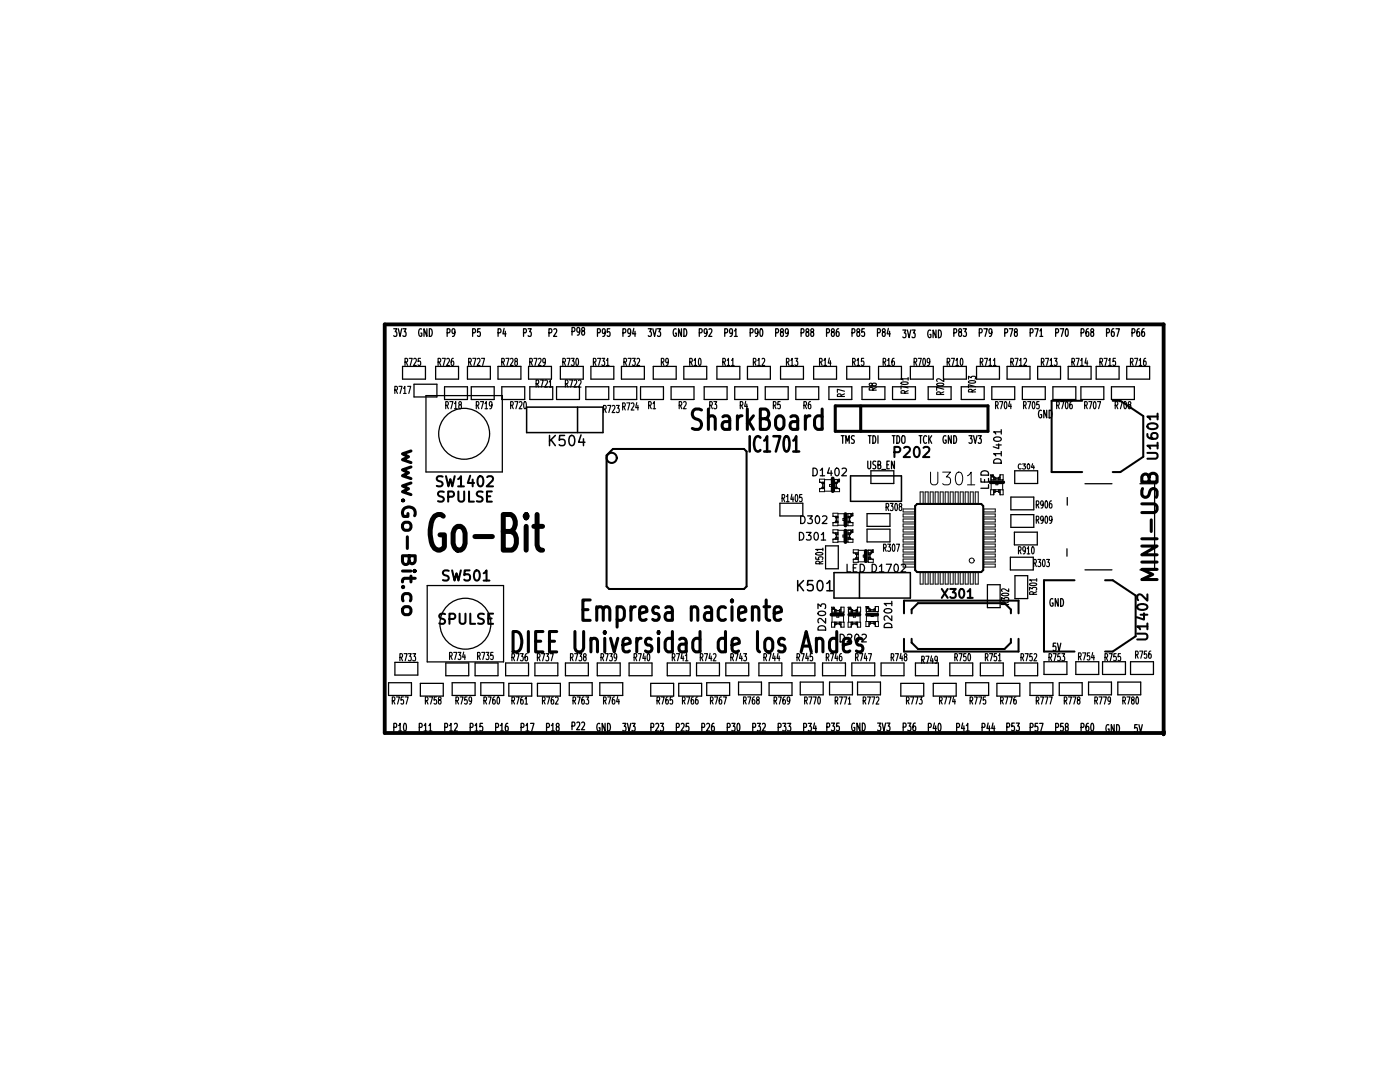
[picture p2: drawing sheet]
<svg xmlns="http://www.w3.org/2000/svg" width="279mm" height="216mm" viewBox="0 0 279 216" stroke-linecap="round" stroke-linejoin="round" font-family="sans-serif">
<g fill="none" stroke="#000" stroke-width=".25">
<path d="M78.6 65.6h.6l-.3 .6 .3 .1v.7l-.2 .1-.4-.1M79.5 65.6l.3 1.5 .4-1.5M80.3 73.1h4.6v2.6h-4.6zM80.4 65.6h.6l-.3 .6 .3 .1v.7l-.2 .1-.4-.1M82.6 76.7h4.6v2.5h-4.6zM84.1 65.7l-.1-.1a.88 .88 0 0 0-.3 1.5h.3l.2-.1v-.5h-.2M85 78.9h15.2v15.3h-15.2zM85.2 65.6v1.5l-.6-1.5v1.5M85.7 65.6a.85 .85 0 0 1 .4 1.5h-.4zM86.9 73.1h4.6v2.6h-4.6zM88.7 77.2h4.6v2.5h-4.6zM89.2 66.4h.4l.2-.1v-.4l-.2-.3h-.4v1.5"/>
<path d="M90.8 66.3l-.2 .2-.3-.1-.1-.5 .2-.3 .3 .1 .1 .8-.2 .6h-.3M93.3 73.1h4.6v2.6h-4.6zM94.1 77.2h4.5v2.5h-4.5zM94.3 66.4h.4l.1-.1 .1-.4-.2-.3h-.4v1.5M95.8 65.6h-.5v.7l.1-.1 .4 .1v.7l-.1 .1-.4-.1M99.4 73.1h4.6v2.6h-4.6zM99.4 66.4h.4l.1-.1 .1-.4-.2-.3h-.4v1.5M100.1 77.2h4.6v2.5h-4.6zM100.6 65.5l-.2 1.1h.6M100.8 66.1v1M104.5 66.4h.4l.1-.1 .1-.4-.2-.3h-.4v1.5M105.4 65.6h.6l-.3 .6 .3 .1v.7l-.2 .1-.4-.1"/>
<path d="M105.5 73.1h4.6v2.6h-4.6zM105.7 77.2h4.6v2.5h-4.6zM109.6 66.4h.3l.2-.1v-.4l-.2-.3h-.3v1.5M110.5 65.7l.4-.1 .2 .4-.6 1.1h.6M111.1 77.2h4.5v2.5h-4.5zM111.8 73.1h4.6v2.6h-4.6zM114.2 66.1h.3l.2-.1v-.4l-.2-.3h-.3v1.6M115.7 66l-.2 .3-.3-.2-.1-.5 .2-.3 .4 .2v.7l-.2 .6-.3 .1M116.3 66a.34 .34 0 0 1-.2-.5 .34 .34 0 0 1 .6 0 .34 .34 0 0 1-.2 .5l-.3 .1-.1 .2 .2 .6 .3-.1 .1-.2-.2-.6M116.9 77.2h4.6v2.5h-4.6zM117.9 73.1h4.6v2.6h-4.6zM119.2 66.4h.4l.2-.1v-.4l-.2-.3h-.4v1.5"/>
<path d="M120.8 66.3l-.2 .2-.3-.1-.1-.5 .2-.3 .3 .1 .1 .8-.2 .6h-.3M121.7 65.6h-.5v.7l.1-.1 .4 .1v.7l-.1 .1-.4-.1M122.5 77.2h4.6v2.5h-4.6zM124 73.1h4.6v2.6h-4.6zM124.3 66.4h.4l.1-.1 .1-.4-.2-.3h-.4v1.5M125.9 66.3l-.2 .2-.4-.1v-.5l.2-.3 .3 .1 .1 .8-.2 .6h-.3M126.5 65.5l-.3 1.1h.7M126.7 66.1v1M127.8 77.2h4.6v2.5h-4.6zM129.4 65.6h.6l-.3 .6 .3 .1v.7l-.2 .1-.4-.1M130.3 65.6l.3 1.5 .4-1.5M130.4 73.1h4.5v2.6h-4.5z"/>
<path d="M131.2 65.6h.6l-.3 .6 .3 .1v.7l-.2 .1-.4-.1M133.9 77.2h4.6v2.5h-4.6zM134.9 65.7l-.1-.1a.88 .88 0 0 0-.3 1.5h.3l.2-.1v-.5h-.2M136 65.6v1.5l-.6-1.5v1.5M136.5 73.1h4.5v2.6h-4.5zM136.5 65.6a.85 .85 0 0 1 .4 1.5h-.4zM139.6 66.4h.3l.2-.1v-.4l-.2-.3h-.3v1.5M140.5 77.2h4.6v2.5h-4.6zM141.1 66.3l-.2 .2-.3-.1-.1-.5 .2-.3 .4 .1v.8l-.2 .6h-.3M141.5 65.7l.4-.1 .2 .4-.7 1.1h.7M143.1 73.1h4.5v2.6h-4.5zM144.6 66.4h.4l.2-.1v-.4l-.2-.3h-.4v1.5"/>
<path d="M146.2 66.3l-.2 .2-.3-.1-.1-.5 .2-.3 .3 .1 .1 .8-.2 .6h-.3M146.6 66l.3-.4v1.5M146.6 67.1h.5M146.6 77.2h4.6v2.5h-4.6zM149.2 73.1h4.5v2.6h-4.5zM149.7 66.4h.4l.1-.1 .1-.4-.2-.3h-.4v1.5M151.3 66.3l-.2 .2-.4-.1v-.5l.2-.3 .3 .1 .1 .8-.2 .6h-.3M151.8 65.7l.1-.1a1 1 0 0 1 0 1.5 1.35 1.35 0 0 1-.1-1.4zM152.7 77.2h4.6v2.5h-4.6zM154.8 66.4h.4l.1-.1 .1-.4-.2-.3h-.4v1.5M155.8 73.1h4.5v2.6h-4.5zM156 66.3a.34 .34 0 0 1-.2-.6 .34 .34 0 0 1 .5 0 .34 .34 0 0 1-.2 .6h-.2l-.1 .2 .2 .6h.2l.1-.3-.2-.5"/>
<path d="M157.3 66.3l-.2 .2-.3-.1-.1-.5 .2-.3 .4 .1v.8l-.2 .6h-.3M158.8 77.2h4.6v2.5h-4.6zM159.9 66.4h.4l.1-.1 .1-.4-.2-.3h-.4v1.5M161 66.3a.34 .34 0 0 1-.1-.6 .34 .34 0 0 1 .5 0 .34 .34 0 0 1-.2 .6h-.3l-.1 .2 .2 .6h.3l.1-.3-.2-.5M162 66.3a.34 .34 0 0 1-.2-.6 .34 .34 0 0 1 .6 0 .34 .34 0 0 1-.2 .6h-.3l-.1 .2 .2 .6h.3l.1-.3-.2-.5M162.4 73.1h4.5v2.6h-4.5zM165 66.4h.3l.2-.1v-.4l-.2-.3h-.3v1.5M165.4 77.2h4.6v2.5h-4.6zM166.1 66.3a.34 .34 0 0 1-.2-.6 .34 .34 0 0 1 .6 0 .34 .34 0 0 1-.2 .6h-.3l-.1 .2 .2 .6h.3l.1-.3-.2-.5M167.4 65.6l-.3 .1-.2 .6v.7l.4 .1 .2-.3-.1-.5-.3-.1-.2 .3M169 73.1h4.6v2.6h-4.6zM170 66.4h.4l.2-.1v-.4l-.2-.3h-.4v1.5"/>
<path d="M171.2 66.3a.34 .34 0 0 1-.2-.6 .34 .34 0 0 1 .6 0 .34 .34 0 0 1-.2 .6h-.3l-.1 .2 .2 .6h.3l.1-.3-.2-.5M172 77.2h4.6v2.5h-4.6zM172.5 65.6h-.5v.7l.1-.1 .4 .1v.7l-.1 .1-.4-.1M175.1 66.4h.4l.1-.1 .1-.4-.2-.3h-.4v1.5M175.3 73.1h4.6v2.6h-4.6zM176.3 66.3a.34 .34 0 0 1-.2-.6 .34 .34 0 0 1 .6 0 .34 .34 0 0 1-.2 .6h-.3l-.1 .2 .2 .6h.3l.1-.3-.2-.5M177.3 65.5l-.3 1.1h.7M177.5 66.1v1M178.1 77.2h4.6v2.5h-4.6zM180.2 65.9h.6l-.3 .5 .3 .2v.6l-.2 .2-.4-.2M181.1 65.9l.3 1.5 .4-1.5M181.7 73.1h4.6v2.6h-4.6z"/>
<path d="M182 65.9h.6l-.3 .5 .3 .2v.6l-.2 .2-.4-.2M185.2 77.2h4.6v2.5h-4.6zM185.7 65.9h-.1a.88 .88 0 0 0-.3 1.4l.3 .1 .2-.2v-.5h-.2M186.8 65.9v1.5l-.6-1.5v1.5M187.3 65.9a.85 .85 0 0 1 .4 1.4l-.4 .1zM188.3 73.1h4.6v2.6h-4.6zM190.4 66.4h.3l.2-.1v-.4l-.2-.3h-.3v1.5M191.5 66.3a.34 .34 0 0 1-.2-.6 .34 .34 0 0 1 .6 0 .34 .34 0 0 1-.2 .6h-.3l-.1 .2 .2 .6h.3l.1-.3-.2-.5M191.8 77.2h4.6v2.5h-4.6zM192.2 65.6h.7l-.4 .6 .3 .1v.7l-.1 .1-.5-.1M194.9 73.1h4.6v2.6h-4.6zM195.4 66.4h.4l.2-.1v-.4l-.2-.3h-.4v1.5"/>
<path d="M196.4 65.6h.6l-.4 1.5M197.9 77.2h4.6v2.5h-4.6zM197.9 66.3l-.1 .2-.4-.1v-.5l.2-.3 .3 .1v.8l-.1 .6h-.3M200.5 66.4h.4l.1-.1 .1-.4-.2-.3h-.4v1.5M201 73.1h4.6v2.6h-4.6zM201.4 65.6h.7l-.4 1.5M202.6 66.3a.34 .34 0 0 1-.1-.6 .34 .34 0 0 1 .5 0 .34 .34 0 0 1-.2 .6h-.3l-.1 .2 .2 .6h.3l.1-.3-.2-.5M204 77.2h4.6v2.5h-4.6zM205.6 66.4h.4l.1-.1 .1-.4-.2-.3h-.4v1.5M206.5 65.6h.7l-.4 1.5M207.1 73.1h4.6v2.6h-4.6zM207.5 66l.3-.4v1.5"/>
<path d="M207.5 67.1h.6M210.1 77.2h4.6v2.5h-4.6zM210.7 66.4h.4l.1-.1 .1-.4-.2-.3h-.4v1.5M211.6 65.6h.7l-.5 1.5M212.8 65.7l.1-.1a1 1 0 0 1 0 1.5 1.35 1.35 0 0 1-.1-1.4zM213.2 73.1h4.5v2.6h-4.5zM215.7 77.2h4.6v2.5h-4.6zM215.8 66.4h.3l.2-.1v-.4l-.2-.3h-.3v1.5M217.2 65.6l-.3 .1-.2 .6 .1 .7 .3 .1 .2-.3v-.5l-.4-.1-.2 .3M217.9 66.3a.34 .34 0 0 1-.2-.6 .34 .34 0 0 1 .6 0 .34 .34 0 0 1-.2 .6h-.3l-.1 .2 .2 .6h.3l.1-.3-.2-.5M218.8 73.1h4.5v2.6h-4.5zM220.8 66.4h.4l.2-.1v-.4l-.2-.3h-.4v1.5"/>
<path d="M221.8 77.2h4.6v2.5h-4.6zM222.3 65.6l-.3 .1-.2 .6 .1 .7 .3 .1 .2-.3-.1-.5-.3-.1-.2 .3M222.7 65.6h.7l-.4 1.5M224.9 73.1h4.5v2.6h-4.5zM225.9 66.4h.4l.1-.1 .1-.4-.2-.3h-.4v1.5M227.4 65.6l-.3 .1-.2 .6v.7l.4 .1 .2-.3-.1-.5-.3-.1-.2 .3M228.3 65.6l-.3 .1-.2 .6 .1 .7 .3 .1 .2-.3v-.5l-.4-.1-.2 .3M162.2 93.4a.77 .77 0 0 1 .9 .8 .77 .77 0 0 1-.9 .7zM163.7 93.8l.4-.4v1.5M163.7 94.9h.9M165.5 93.3l-.3 1.1h.9M165.9 93.9v1"/>
<path d="M166.8 93.6l.2-.2a.81 .81 0 0 1 .5 .8 .81 .81 0 0 1-.5 .7l-.2-.1-.2-.4zM167.9 86.9h.6M168.1 93.6l.5-.2 .3 .4-.9 1.1h.9M168.2 86.9v1.6M168.8 88.5v-1.6l.3 1.1 .4-1.1v1.6M170.5 87l-.1-.1a.44 .44 0 0 0-.5 .5 .44 .44 0 0 0 .5 .4v.6h-.5M173.2 92v1.2l.2 .3h.3l.1-.3v-1.2M173.3 86.9h.6M173.6 86.9v1.6M173.8 93.9h4.6v2.6h-4.6zM174.2 86.9a.85 .85 0 0 1 .4 1.5l-.4 .1zM174.8 92.1l-.4-.1a.48 .48 0 0 0-.2 .6 .48 .48 0 0 0 .5 .3v.6h-.5"/>
<path d="M175.2 92.7l.5-.1v-.3l-.2-.3h-.3v1.5h.4l.2-.5-.3-.3M175.2 86.9v1.6M176 93.7h.8M177 92.7h.3M177.5 92h-.5v1.5h.5M178.1 86.9h.5M178.4 86.9v1.6M178.5 92v1.5l-.6-1.5v1.5M179 86.9a.85 .85 0 0 1 .4 1.5l-.4 .1zM180.1 87l.3-.1 .2 .3v.7l-.2 .6-.4-.3-.1-.8zM183.4 86.9h.6M183.7 86.9v1.6"/>
<path d="M184.9 87.1l-.2-.2a.88 .88 0 0 0 0 1.6l.2-.2M185.4 86.9v1.6M185.5 87.6l.4 .9M185.9 86.9l-.5 .9M188.8 87l-.1-.1a.88 .88 0 0 0-.3 1.5l.2 .1 .2-.2v-.5h-.2M189.8 86.9v1.6l-.5-1.6v1.6M190.3 86.9a.85 .85 0 0 1 .4 1.5l-.4 .1zM193.4 86.9h.6l-.3 .6 .3 .2v.6l-.2 .2-.4-.2M194.3 86.9l.3 1.6 .4-1.6M195.2 86.9h.6l-.3 .6 .3 .2v.6l-.1 .2-.5-.2M195.8 95.5v.7h1.5v-.7M196 94.1a.79 .79 0 0 1 .9-.1 .79 .79 0 0 1 .4 .8h-1.5v-.4z"/>
<path d="M196.5 95.7v.5M197.3 96.7v.7h-1.5M198.4 87.3a.82 .82 0 0 1 1.4 .4 .86 .86 0 0 1-1.5-.1zM198.5 91.7a.79 .79 0 0 1 .9-.1 .79 .79 0 0 1 .4 .8h-1.5v-.3zM198.8 88.8h1M199.3 88.6v.9l-1.1-.4M199.8 90.5h-1.5l.4 .5M199.8 86.2h-1.5l.4 .4M199.8 85.7v.9M199.8 90.1v.9M201.7 99.2h4.6v2.5h-4.6zM202.5 93.9h4.6v2.6h-4.6z"/>
<path d="M207.8 81.9h-.1a.88 .88 0 0 0-.3 1.4l.3 .1 .2-.2v-.5h-.2M208.9 81.9v1.5l-.6-1.5v1.5M209.4 81.9a.85 .85 0 0 1 .4 1.4l-.4 .1zM213 99.3v1.5M216.5 96.5h5.4M227.5 96.5h3.4M230.4 96.5v17.2M85.3 116.8h15.2v15.3h-15.2zM155.6 100.4h4.6v2.6h-4.6zM159.5 106.2a.77 .77 0 0 1 .9 .8 .77 .77 0 0 1-.9 .8zM159.8 102.9a.77 .77 0 0 1 .9 .8 .77 .77 0 0 1-.9 .8zM160.9 106.2h1l-.5 .6 .4 .2v.6l-.2 .2-.7-.2"/>
<path d="M161.2 102.9h.9l-.5 .6 .4 .2v.6l-.2 .2-.6-.2M162.7 106.3l.1-.1a.81 .81 0 0 1 .5 .8 .81 .81 0 0 1-.5 .8 1 1 0 0 1-.1-1.5zM162.9 103l.2-.1a.81 .81 0 0 1 .5 .8 .81 .81 0 0 1-.5 .8 1 1 0 0 1-.2-1.5zM163.9 106.7l.4-.5v1.6M163.9 107.8h.9M164.2 103.1l.5-.2 .3 .5-.9 1.1h.9M164.8 108.9h2.5v4.6h-2.5zM169.1 112.6v1.5h.7M170.3 113.3h.5M171 112.6h-.7v1.5h.7M171.7 112.6a.77 .77 0 0 1 .8 .7 .77 .77 0 0 1-.8 .8zM173 105.6h4.6v2.5h-4.6z"/>
<path d="M173 102.5h4.6v2.5h-4.6zM174.1 112.6a.77 .77 0 0 1 .8 .7 .77 .77 0 0 1-.8 .8zM175.5 113l.4-.4v1.5M175.5 114.1h.9M176.9 112.6h1l-.6 1.5M178 120v.9M178.6 112.7l.2-.1a.81 .81 0 0 1 .5 .7 .81 .81 0 0 1-.5 .8l-.2-.1-.2-.5zM179.9 112.7l.5-.1 .3 .4-.9 1.1h.9M197.1 116.7h2.5v4.5h-2.5zM201.6 111.2h4.6v2.5h-4.6zM201.7 102.7h4.6v2.5h-4.6zM202.4 106.2h4.6v2.5h-4.6z"/>
<path d="M202.6 114.9h2.5v4.5h-2.5zM210.1 119.5l-.1-.1a.88 .88 0 0 0-.3 1.5l.3 .1 .2-.2v-.5h-.2M211.2 119.4v1.6l-.6-1.6v1.6M211.7 119.4a.85 .85 0 0 1 .4 1.5l-.4 .1zM212.9 109.5v1.5M216.5 113.7h5.4M227.5 113.7h3.4M77.5 136.2h4.6v2.6h-4.6zM78.8 132.2h4.6v2.5h-4.6zM83.9 136.4h4.6v2.5h-4.6zM89 132.3h4.5v2.5h-4.5zM90.2 136.2h4.6v2.6h-4.6z"/>
<path d="M94.8 132.3h4.6v2.5h-4.6zM96 136.2h4.5v2.6h-4.5zM100.9 132.3h4.6v2.5h-4.6zM101.5 136.4h4.6v2.5h-4.6zM106.8 132.3h4.5v2.5h-4.5zM107.3 136.4h4.5v2.5h-4.5zM112.8 132.3h4.6v2.5h-4.6zM113.6 136.2h4.6v2.6h-4.6zM119.2 132.3h4.6v2.5h-4.6zM119.7 136.2h4.6v2.6h-4.6zM125.5 132.3h4.6v2.5h-4.6zM129.9 136.4h4.5v2.5h-4.5z"/>
<path d="M133.2 132.3h4.5v2.5h-4.5zM135.5 136.4h4.5v2.5h-4.5zM139 132.3h4.6v2.5h-4.6zM141 136.2h4.6v2.6h-4.6zM144.9 132.3h4.5v2.5h-4.5zM147.4 136.1h4.6v2.5h-4.6zM151.5 132.3h4.5v2.5h-4.5zM153.5 136.2h4.6v2.6h-4.6zM158.1 132.3h4.5v2.5h-4.5zM159.7 136.1h4.6v2.5h-4.6zM163.2 121.4v-.9l.6 .5 .2-.4h.6l.2 .2-.2 .6M163.3 122.2a.9 .9 0 0 1 1.5 .3 .86 .86 0 0 1-1.6-.2z"/>
<path d="M163.5 125a.79 .79 0 0 1 .9-.1 .79 .79 0 0 1 .4 .8h-1.6v-.3zM164.2 132.3h4.5v2.5h-4.5zM164.8 123.4v.9l-1.1-.9-.5 .3 .2 .6M165.6 136.1h4.5v2.5h-4.5zM167.7 126.6a.77 .77 0 0 1 .9 .7 .77 .77 0 0 1-.9 .8zM169.1 126.7l.6-.1 .3 .4-.9 1.1h.9M170 132.3h4.6v2.5h-4.6zM170.7 126.7l.2-.1a.81 .81 0 0 1 .6 .7 .81 .81 0 0 1-.6 .8l-.2-.2-.1-.4zM171.1 136.1h4.6v2.5h-4.6zM172 126.7l.6-.1 .3 .4-.9 1.1h.9M175.8 132.3h4.6v2.5h-4.6zM176.5 121.7a.9 .9 0 0 1 1.5 .3 .86 .86 0 0 1-1.5-.2z"/>
<path d="M176.7 124.5a.79 .79 0 0 1 .9-.1 .79 .79 0 0 1 .4 .8h-1.5v-.3zM178 122.9v.9l-1.1-.9-.4 .3 .1 .6M178 120.4h-1.5l.4 .5M179.8 136.4h4.5v2.5h-4.5zM182.7 132.3h4.6v2.5h-4.6zM186.3 136.4h4.5v2.5h-4.5zM189.6 132.3h4.5v2.5h-4.5zM192.7 136.2h4.6v2.6h-4.6zM195.7 132.3h4.5v2.5h-4.5zM199 136.4h4.5v2.5h-4.5zM202.5 132.3h4.6v2.5h-4.6zM205.6 136.2h4.5v2.6h-4.5z"/>
<path d="M208.4 132h4.5v2.6h-4.5zM210.7 128.3h-.5v.8l.1-.2 .4 .1v.7l-.1 .2-.4-.2M211 128.3l.4 1.6 .3-1.6M211.4 136.2h4.6v2.6h-4.6zM214.7 132h4.6v2.6h-4.6zM217.2 136.1h4.6v2.5h-4.6zM220 132h4.6v2.6h-4.6zM223.1 136.1h4.6v2.5h-4.6zM225.6 132h4.6v2.6h-4.6zM78.6 145.1h.4l.1-.1 .1-.4-.2-.3h-.4v1.6M79.6 144.8l.3-.5v1.6M79.6 145.9h.5"/>
<path d="M80.7 144.4l.1-.1a1 1 0 0 1 0 1.6 1.35 1.35 0 0 1-.1-1.5zM83.7 145.1h.4l.1-.1 .1-.4-.2-.3h-.4v1.6M84.6 144.8l.3-.5v1.6M84.6 145.9h.6M85.6 144.8l.3-.5v1.6M85.6 145.9h.6M88.8 145.1h.3l.2-.1v-.4l-.2-.3h-.3v1.6M89.7 144.8l.3-.5v1.6M89.7 145.9h.6M90.7 144.5l.4-.2 .2 .5-.7 1.1h.7M93.8 145.1h.4l.2-.1v-.4l-.2-.3h-.4v1.6M94.8 144.8l.3-.5v1.6"/>
<path d="M94.8 145.9h.6M96.3 144.3h-.5v.8l.1-.2 .4 .1v.7l-.1 .2-.4-.2M98.9 145.1h.4l.1-.1 .1-.4-.2-.3h-.4v1.6M99.9 144.8l.3-.5v1.6M99.9 145.9h.6M101.3 144.3l-.3 .1-.2 .6 .1 .7 .3 .2 .2-.3v-.5l-.4-.2-.2 .3M104 145.1h.4l.1-.1 .1-.4-.2-.3h-.4v1.6M105 144.8l.3-.5v1.6M105 145.9h.5M105.9 144.3h.7l-.5 1.6M109.1 145.1h.4l.1-.1 .1-.4-.2-.3h-.4v1.6M110 144.8l.3-.5v1.6"/>
<path d="M110 145.9h.6M111.2 145a.34 .34 0 0 1-.2-.5 .34 .34 0 0 1 .6 0 .34 .34 0 0 1-.2 .5l-.3 .1-.1 .2 .2 .6 .3-.1 .1-.2-.2-.6M114.2 144.9h.3l.2-.2v-.3l-.2-.3h-.3v1.5M115.1 144.2l.4-.1 .2 .4-.6 1.1h.6M116.1 144.2l.4-.1 .2 .4-.7 1.1h.7M119.7 144.4l-.1-.1a.88 .88 0 0 0-.3 1.5l.2 .1 .2-.2v-.5h-.2M120.8 144.3v1.6l-.6-1.6v1.6M121.2 144.3a.85 .85 0 0 1 .4 1.5l-.4 .1zM124.3 144.3h.6l-.3 .6 .3 .2v.6l-.2 .2-.4-.2M125.2 144.3l.4 1.6 .3-1.6M126.1 144.3h.7l-.4 .6 .3 .2v.6l-.1 .2-.5-.2M129.9 145.1h.4l.1-.1 .1-.4-.2-.3h-.4v1.6"/>
<path d="M130.9 144.5l.4-.2 .1 .5-.6 1.1h.6M131.8 144.3h.6l-.3 .6 .3 .2v.6l-.2 .2-.4-.2M135 145.1h.4l.1-.1 .1-.4-.2-.3h-.4v1.6M136 144.5l.3-.2 .2 .5-.6 1.1h.6M137.4 144.3h-.4l-.1 .8 .2-.2 .3 .1v.7l-.1 .2-.4-.2M140.1 145.1h.4l.1-.1v-.4l-.1-.3h-.4v1.6M141 144.5l.4-.2 .2 .5-.6 1.1h.6M142.5 144.3l-.3 .1-.2 .6v.7l.4 .2 .2-.3-.1-.5-.3-.2-.2 .3M145.1 145.1h.4l.2-.1v-.4l-.2-.3h-.4v1.6M146.1 144.3h.6l-.3 .6 .2 .2v.6l-.1 .2-.4-.2M147.2 144.4l.1-.1a1 1 0 0 1 0 1.6 1.35 1.35 0 0 1-.1-1.5zM150.2 145.1h.4l.2-.1v-.4l-.2-.3h-.4v1.6"/>
<path d="M151.1 144.3h.7l-.4 .6 .3 .2v.6l-.1 .2-.5-.2M152.2 144.5l.3-.2 .2 .5-.6 1.1h.6M155.3 145.1h.4l.1-.1 .1-.4-.2-.3h-.4v1.6M156.2 144.3h.6l-.3 .6 .3 .2v.6l-.1 .2-.5-.2M157.2 144.3h.6l-.3 .6 .3 .2v.6l-.2 .2-.4-.2M160.4 145.1h.4l.1-.1 .1-.4-.2-.3h-.4v1.6M161.3 144.3h.6l-.3 .6 .3 .2v.6l-.2 .2-.4-.2M162.6 144.3l-.3 1.1h.6M162.8 144.8v1.1M165 145.1h.4l.1-.2 .1-.3-.2-.3h-.4v1.5M165.9 144.3h.7l-.4 .6 .3 .1v.7l-.1 .1-.5-.1M167.5 144.3h-.5l-.1 .7 .2-.1h.3l.1 .8-.2 .1-.4-.1"/>
<path d="M170.5 144.4l-.1-.1a.88 .88 0 0 0-.2 1.4l.2 .1 .2-.1v-.5h-.2M171.6 144.3v1.5l-.6-1.5v1.5M172.1 144.3a.85 .85 0 0 1 .4 1.4l-.4 .1zM175.1 144.3h.7l-.4 .6 .3 .1v.7l-.1 .1-.5-.1M176.1 144.3l.3 1.5 .3-1.5M177 144.3h.6l-.3 .6 .3 .1v.7l-.2 .1-.4-.1M180.2 145.1h.4l.2-.2v-.3l-.2-.3h-.4v1.5M181.2 144.3h.6l-.3 .6 .2 .1v.7l-.1 .1-.4-.1M182.7 144.3l-.3 .1-.2 .5v.8l.4 .1 .2-.3-.1-.5-.3-.1-.2 .3M185.3 145.1h.4l.1-.1 .1-.4-.2-.3h-.4v1.6M186.5 144.3l-.3 1.1h.7M186.7 144.8v1.1"/>
<path d="M187.4 144.4l.1-.1a1 1 0 0 1 0 1.6 1.35 1.35 0 0 1-.1-1.5zM190.9 145.1h.4l.1-.1 .1-.4-.2-.3h-.4v1.6M192.1 144.3l-.2 1.1h.6M192.4 144.8v1.1M192.8 144.8l.3-.5v1.6M192.8 145.9h.6M196 145.1h.4l.1-.1 .1-.4-.2-.3h-.4v1.6M197.2 144.3l-.2 1.1h.6M197.4 144.8v1.1M198.2 144.3l-.3 1.1h.7M198.4 144.8v1.1M200.9 145.1h.4l.2-.2v-.3l-.2-.3h-.4v1.5"/>
<path d="M202.4 144.3h-.5v.7l.1-.1h.4v.8l-.1 .1-.4-.1M202.8 144.3h.6l-.3 .6 .3 .1v.7l-.2 .1-.4-.1M205.6 145.1h.4l.1-.1 .1-.4-.2-.3h-.4v1.6M207.1 144.3h-.5v.8l.1-.2 .3 .1 .1 .7-.2 .2-.3-.2M207.5 144.3h.7l-.5 1.6M210.7 145.1h.4l.1-.1 .1-.4-.2-.3h-.4v1.6M212.2 144.3h-.5l-.1 .8 .2-.2 .3 .1 .1 .7-.2 .2-.4-.2M212.8 145a.34 .34 0 0 1-.2-.5 .34 .34 0 0 1 .6 0 .34 .34 0 0 1-.2 .5l-.3 .1-.1 .2 .2 .6 .3-.1 .1-.2-.2-.6M215.8 145.1h.3l.2-.1v-.4l-.2-.3h-.3v1.6M217.2 144.3l-.3 .1-.2 .6 .1 .7 .3 .2 .2-.3v-.5l-.4-.2-.2 .3M217.8 144.4l.1-.1a1 1 0 0 1 0 1.6 1.35 1.35 0 0 1-.1-1.5zM221.3 144.7l-.1-.1a.88 .88 0 0 0-.3 1.4l.2 .1 .2-.1v-.5h-.2"/>
<path d="M222.4 144.6v1.5l-.6-1.5v1.5M222.8 144.6a.85 .85 0 0 1 .4 1.4l-.4 .1zM227 144.6h-.5l-.1 .7 .2-.1h.3l.1 .8-.2 .1-.4-.1M227.3 144.6l.3 1.5 .4-1.5"/>
<circle cx="92.6" cy="86.6" r="5.1"/>
<circle cx="92.9" cy="124.5" r="5.1"/>
</g>
<g fill="none" stroke="#000" stroke-width=".61">
<path d="M80.3 99.9h.3l-.2-.2-.1 .2 .1 .1 .2-.1M82 90l-1.7 .6 1.2 .5-1.2 .6 1.7 .6M82 93.2l-1.7 .6 1.2 .5-1.2 .6 1.7 .6M82 96.4l-1.7 .6 1.2 .5-1.2 .6 1.7 .6M140 81.8l-.5-.2h-.7a1.13 1.13 0 0 0-.6 1.3 1.13 1.13 0 0 0 1.2 .8 1.06 1.06 0 0 1 .6 1 1.06 1.06 0 0 1-.6 1h-.8l-.4-.2M141.4 83.4l.4-.4h.5l.3 .2 .1 .4v2.1M141.4 81.6v4.1M144.3 83.2l.3-.2h.6l.3 .2 .1 .4v2.1M145.6 83.9l-.3 .2h-.7a.87 .87 0 0 0-.5 .8 .87 .87 0 0 0 .5 .8h.7l.3-.2M147.2 83v2.7M148.1 83a.86 .86 0 0 0-.9 .7M149.1 81.6v4.1"/>
<path d="M149.4 84.1l1 1.6M150.4 83l-1.3 1.5M151.7 83.6h1.1a1.06 1.06 0 0 0 .6-1 1.06 1.06 0 0 0-.6-1h-1.1v4.1h1.3a1.15 1.15 0 0 0 .6-1.1 1.15 1.15 0 0 0-.8-1M155.1 83.2l.3-.2a.89 .89 0 0 1 1.1 .7v1.2a.84 .84 0 0 1-.9 .8 .84 .84 0 0 1-.8-.8v-1.2zM157.8 83.2l.3-.2h.6l.3 .2 .2 .4v2.1M159.2 83.9l-.3 .2h-.8a.87 .87 0 0 0-.4 .8 .87 .87 0 0 0 .4 .8h.8l.3-.2M160.7 83v2.7M161.6 83a.86 .86 0 0 0-.9 .7M164.1 83.2l-.3-.2h-.6l-.5 .4-.1 .3v1.2l.3 .6 .3 .2h.6l.3-.2M164.1 81.6v4.1M166.7 81h30.5v5.1h-30.5zM171.8 81v5.1"/>
<path d="M228 97.5l-.1 1.1a.74 .74 0 0 0 .7 .6 .74 .74 0 0 0 .7-.6 1.12 1.12 0 0 1 .7-1.1 .77 .77 0 0 1 .9 .6l-.1 1.1M229.3 95.2a.81 .81 0 0 1 .8-.8 .81 .81 0 0 1 .8 .6v1.2h-3v-1a.74 .74 0 0 1 .7-.6 .74 .74 0 0 1 .7 .6v1M80.3 117.1h.3l-.2-.1-.1 .1 .1 .2 .2-.2M80.3 113.9h1.7M80.4 119.9a1.02 1.02 0 0 1 .4-1.5h.7l.3 .2a1.09 1.09 0 0 1 .1 1.3M80.6 104.4l.2-.2h.7a.88 .88 0 0 1 .5 .8 .88 .88 0 0 1-.5 .8h-.7a.9 .9 0 0 1-.2-1.4zM81.3 107.1v2.3M81.4 102.5v.6h-.8a1.24 1.24 0 0 1 .9-2 1.24 1.24 0 0 1 1.2 1.8M81.7 110.9v1a.6 .6 0 0 0 .6 .6 .6 .6 0 0 0 .6-.6v-1h-2.6v1.1a.65 .65 0 0 0 .5 .6 .65 .65 0 0 0 .7-.3l.2-.4M82 115v1.1M82.6 113.9h.3l-.2 .2-.1-.2 .1-.1 .2 .1M82.9 115.4h-2.2l-.3 .1-.1 .6"/>
<path d="M117.8 119.7h-1.5v4.1h1.5M146.1 119.7l-.2 .2 .2 .2 .1-.2-.1-.2v.4M152.9 119.7v3.5l.2 .4 .5 .2M227.9 109h3l-3 1.7h3M227.9 100.5h2.4l.5 .3 .1 .3v.6l-.3 .4-.3 .2h-2.4M227.9 112.2h3M227.9 107.5h3M229.8 103.7v2.4M230.9 113.6h-3l2.1 1-2.1 1h3M80.6 121.2l.2-.1h.7a.88 .88 0 0 1 .5 .8 .88 .88 0 0 1-.5 .8h-.7a.9 .9 0 0 1-.2-1.5zM102.4 126h.7a1.89 1.89 0 0 1 1 2.3 1.52 1.52 0 0 1-1.7 1.8zM105.4 126v4.1"/>
<path d="M106.9 128h1M108.4 126h-1.5v4.1h1.5M109.7 128h1M111.1 126h-1.4v4.1h1.4M114.7 126v3.3l.2 .4 .4 .4h.6l.3-.2 .3-.6v-3.3M116.3 121.7h1M117.9 127.8l.5-.4h.4l.3 .2 .1 .4v2.1M117.9 127.4v2.7M119.1 121.5l.4-.4h.5l.2 .2 .2 .4v2.1M119.1 121.1v2.7M120.4 121.7l.1-.4 .3-.2h.5l.3 .2 .1 .4v2.1M120.7 126l-.2 .2 .2 .2 .1-.2-.1-.2v.4"/>
<path d="M120.7 127.4v2.7M121.9 127.4l.7 2.7 .7-2.7M123.2 121.3l.2-.2h.6l.3 .2a1.99 1.99 0 0 1 .2 2.1l-.5 .4h-.6l-.2-.2M123.2 121.1v4M124.3 128.7l1.5-.4-.2-.7-.3-.2h-.5l-.3 .2-.2 .4v1.5l.2 .4 .3 .2h.5l.3-.2M125.9 121.1v2.7M126.8 121.1a.83 .83 0 0 0-.9 .7M127.1 127.4v2.7M127.7 122.4l1.4-.4-.1-.7-.3-.2h-.6l-.3 .2-.1 .4v1.5l.1 .4 .3 .2h.6l.3-.2M127.9 127.4a.83 .83 0 0 0-.8 .7M130 127.6l-.3-.2h-.4a.74 .74 0 0 0-.5 .6 .74 .74 0 0 0 .5 .7h.4a.74 .74 0 0 1 .4 .7 .74 .74 0 0 1-.4 .7h-.6l-.3-.2M131.4 121.3l-.3-.2h-.4a.74 .74 0 0 0-.4 .6 .74 .74 0 0 0 .4 .7h.4a.74 .74 0 0 1 .5 .7 .74 .74 0 0 1-.5 .7h-.5l-.3-.2"/>
<path d="M131.4 126l-.1 .2 .1 .2 .2-.2-.2-.2v.4M131.4 127.4v2.7M132.9 121.3l.3-.2h.5l.3 .2 .2 .4v2.1M134.2 122l-.3 .2h-.7a.88 .88 0 0 0 0 1.6h.7l.3-.2M134.2 127.6l-.3-.2h-.6l-.3 .2a1.97 1.97 0 0 0 0 2.3l.3 .2h.6l.3-.2M134.2 126v4.1M135.6 127.6l.3-.2h.6l.3 .2 .1 .4v2.1M136.9 128.3l-.2 .2h-.8a.88 .88 0 0 0 0 1.6h.8l.2-.2M138 121.5l.4-.4h.4l.3 .2 .2 .4v2.1M138 121.1v2.7M139.7 127.6l-.3-.2h-.6l-.3 .2a1.97 1.97 0 0 0 0 2.3l.3 .2h.6l.3-.2M139.7 126v4.1"/>
<path d="M140.7 121.3l.3-.2h.6l.3 .2 .1 .4v2.1M142 122l-.3 .2h-.7a.88 .88 0 0 0 0 1.6h.7l.3-.2M144.8 121.3l-.3-.2h-.6l-.3 .2a1.98 1.98 0 0 0 0 2.3l.3 .2h.6l.3-.2M144.8 127.6l-.3-.2h-.6l-.3 .2a1.97 1.97 0 0 0 0 2.3l.3 .2h.6l.3-.2M144.8 126v4.1M146.1 121.1v2.7M146.1 128.7l1.4-.4-.1-.7-.3-.2h-.6l-.3 .2-.1 .4v1.5l.1 .4 .3 .2h.6l.3-.2M147.4 122.4l1.4-.4-.1-.7-.3-.2h-.6l-.3 .2-.1 .4v1.5l.1 .4 .3 .2h.6l.3-.2M150.1 121.5l.5-.4h.4l.3 .2 .2 .4v2.1M150.1 121.1v2.7M151.2 126v3.5l.1 .4 .3 .2M152.5 121.1h1.1"/>
<path d="M152.9 127.6l.3-.2a.86 .86 0 0 1 1 .7v1.2a.8 .8 0 0 1-.8 .8 .8 .8 0 0 1-.8-.8v-1.2zM154.5 122.4l1.5-.4-.2-.7-.3-.2h-.6l-.2 .2-.2 .4v1.5l.2 .4 .2 .2h.6l.3-.2M156.5 127.6l-.2-.2h-.5a.74 .74 0 0 0-.4 .6 .74 .74 0 0 0 .4 .7h.5a.74 .74 0 0 1 .4 .7 .74 .74 0 0 1-.4 .7h-.6l-.3-.2M159.9 130.1l1-4.1 1 4.1M160.2 128.9h1.4M162.9 127.8l.5-.4h.4l.3 .2 .1 .4v2.1M162.9 127.4v2.7M167 127.6l-.3-.2h-.6l-.3 .2a1.97 1.97 0 0 0 0 2.3l.3 .2h.6l.3-.2M167 126v4.1M168.3 128.7l1.4-.4-.1-.7-.3-.2h-.6l-.3 .2-.1 .4v1.5l.1 .4 .3 .2h.6l.3-.2M172.1 127.6l-.3-.2h-.5a.74 .74 0 0 0-.4 .6 .74 .74 0 0 0 .4 .7h.5a.74 .74 0 0 1 .4 .7 .74 .74 0 0 1-.4 .7h-.6l-.3-.2"/>
</g>
<path d="M88.5 103l-.5-.3a1.7 1.7 0 0 0-1.9 1.7 6.5 6.5 0 0 0 .6 5l.7 .4h.4l.7-.4 .2-.3v-2.4h-.9M90.9 105.4l.4-.4a1.34 1.34 0 0 1 1.5 1.4v2a1.34 1.34 0 0 1-1.5 1.4l-.4-.4a3.9 3.9 0 0 1 0-4zM94.8 107.1h3.5M100.4 106h1.6a2.04 2.04 0 0 0 0-3.3h-1.6v7.1h1.8a2.42 2.42 0 0 0 .4-3.4l-.6-.4M105 102.7l-.2 .3 .2 .3 .2-.3-.2-.3v.6M105 105v4.8M106.5 105h1.8M107.2 102.7v6.1l.2 .6 .4 .4h.5" fill="none" stroke="#000" stroke-width="1"/>
<path d="M166.2 95.5v2.5M197.7 96.2h2.5M168.7 102.6v2.3M168.7 105.9v2.3M172.8 109.9v2.1M165.9 122.6h2.3M169.5 122.6h2M173 122.6h2.1M232.2 146.3h-155.4v-81.6h155.4v81.8" fill="none" stroke="#000" stroke-width=".76"/>
<g fill="none" stroke="#000" stroke-width=".3">
<path d="M105.1 81.2h15.2v5.1h-15.2zM109.7 86.9v2M110 87.8l.8 1.1M110.8 86.9l-1.1 1.1M112.7 86.9h-1l-.1 1 .3-.2 .7 .1 .2 .2-.1 .7-.3 .2h-.5l-.3-.2M113.8 87a.48 .48 0 0 1 .8 .3 1.05 1.05 0 0 1-.6 1.6 1.35 1.35 0 0 1-.2-1.9zM115.3 81.2v5.1M116 86.8l-.5 1.4h1.2M116.4 87.6v1.3M169.7 95h10.2v5h-10.2zM159.2 115.8v2.1M159.5 116.7l.9 1.2"/>
<path d="M160.4 115.8l-1.2 1.2M162.2 115.8h-1l-.1 1 .3-.2 .7 .1 .2 .3-.1 .7-.3 .2h-.5l-.3-.2M163.4 115.9a.48 .48 0 0 1 .7 .3 1.05 1.05 0 0 1-.5 1.7 1.35 1.35 0 0 1-.2-2zM165 116.4l.6-.6v2.1M165 117.9h1.2M166.4 114.3h15.3v5h-15.3zM171.5 114.3v5"/>
</g>
<g fill="none" stroke="#000" stroke-width=".41">
<path d="M216 80h-6.1v14.2h6.1M222.1 80h1.5l4.6 3v8.1l-4.6 3.1h-1.5M88.3 95.1h-.9a.48 .48 0 0 0-.2 .5 .48 .48 0 0 0 .4 .4 .74 .74 0 0 1 .7 .5l-.1 .4-.3 .1h-.7M88.6 98.2h-1a.48 .48 0 0 0-.2 .5 .48 .48 0 0 0 .4 .3 .74 .74 0 0 1 .8 .5l-.1 .4-.3 .2-.8-.1M89 95l.5 2 .4-1.4 .4 1.4 .4-2M89.4 99.1h.8a.55 .55 0 0 0 .4-.5 .55 .55 0 0 0-.4-.5h-.8v2M91.4 95.6l.6-.6v2M91.4 97h1.2M91.5 98.1v1.6l.4 .4h.4l.3-.4v-1.6M93.6 98.1v2h1M93.8 94.9l-.4 1.5h1.2M94.3 95.7v1.3"/>
<path d="M95.6 95.1a.48 .48 0 0 1 .8 .3 1.05 1.05 0 0 1-.6 1.6 1.35 1.35 0 0 1-.2-1.9zM96.3 98.2h-1a.48 .48 0 0 0-.1 .5 .48 .48 0 0 0 .3 .3 .74 .74 0 0 1 .8 .5l-.1 .4-.3 .2-.7-.1M97.2 99h.7M97.2 95.2l.3-.2 .7 .1a.55 .55 0 0 1 .1 .8l-1.2 1.1h1.3M98.2 98.1h-1v2h1M121.1 90.9l1.2-1.3h26.2l.5 .5v26.9l-.5 .5h-26.9l-.5-.5zM178.5 90.2h.8a.55 .55 0 0 0 .4-.5 .55 .55 0 0 0-.4-.5h-.8v2M180.4 89.4l.3-.2 .7 .1a.55 .55 0 0 1 .1 .7l-1.2 1.2h1.3M182.6 89.4a.49 .49 0 0 1 .5-.2 .49 .49 0 0 1 .3 .4 1.05 1.05 0 0 1-.5 1.6 1.24 1.24 0 0 1-.3-1.8zM184.3 89.4l.3-.2 .7 .1a.55 .55 0 0 1 .1 .7l-1.2 1.2h1.3M229 90.4h1.6l.4 .4v.3l-.4 .4h-1.6M229 86.6a.8 .8 0 0 0 .9 1h.7l.3-.2 .1-.6-.2-.3-.7-.1-.2 .2-.1 .6 .3 .4"/>
<path d="M229.2 84.7a1.38 1.38 0 0 1 1.8 .2v.2a1.27 1.27 0 0 1-2 0zM231 88.9h-2l.6 .6M231 83.1h-2l.6 .6M231 82.5v1.2M231 88.3v1.2M89.6 113.9h-1a.48 .48 0 0 0-.2 .5 .48 .48 0 0 0 .4 .4 .74 .74 0 0 1 .8 .5l-.1 .4-.3 .1-.8-.1M90.2 113.8l.5 2 .4-1.4 .4 1.4 .5-2M93.7 113.8h-1l-.1 1 .3-.2 .7 .1 .2 .3-.1 .7-.3 .1h-.5l-.3-.1M94.9 113.9a.48 .48 0 0 1 .8 .3 1.05 1.05 0 0 1-.6 1.6 1.35 1.35 0 0 1-.2-1.9zM96.5 114.4l.6-.6v2M96.5 115.8h1.2M183 100.6h12.8l.4 .4v12.8l-.4 .4h-12.8l-.4-.4v-12.8z"/>
<path d="M187.9 117.5l1.2 1.8M189.1 117.5l-1.2 1.8M189.6 117.5h1.1l-.6 .7 .6 .2v.7l-.3 .2h-.5l-.3-.2M191.6 117.7l.2-.2a.95 .95 0 0 1 .5 1.6l-.5 .2-.3-.3-.1-.8zM193.1 118l.5-.5v1.8M193.1 119.3h1M214.4 115.8h-6v14.2h6M220.5 115.8h1.6l4.5 3v8.2l-4.5 3h-1.6M229 118.6v1.3l-1.2-1.2a.55 .55 0 0 0-.8 .3v.5l.1 .3M88.8 122.5h-.9a.48 .48 0 0 0-.2 .5 .48 .48 0 0 0 .4 .4 .74 .74 0 0 1 .7 .5l-.1 .4-.3 .2-.7-.1M89.7 123.5h.8a.55 .55 0 0 0 .4-.5 .55 .55 0 0 0-.4-.6h-.8v2.1M91.7 122.4v1.7l.4 .4h.4l.4-.4v-1.7"/>
<path d="M93.9 122.4v2.1h.9M96.6 122.5h-1a.48 .48 0 0 0-.2 .5 .48 .48 0 0 0 .4 .4 .74 .74 0 0 1 .8 .5l-.1 .4-.3 .2-.8-.1M97.4 123.4h.7M98.4 122.4h-1v2.1h1M180.4 127.5v2.5h22.9v-2.5M180.4 122.4v-2.6h22.9v2.6M181.9 122.4v-.8l1.3-1.2h17.3l1.2 1.2v.8M181.9 127.5v.7l1.3 1.3h17.3l1.2-1.3v-.7M227 126.4h1.6l.4 .4v.4l-.4 .4h-1.6M227.1 120.8a1.35 1.35 0 0 1 1.9 .2v.2a1.27 1.27 0 0 1-2 0zM227.6 122.7h1.4M228.3 122.4v1.2l-1.4-.5"/>
<path d="M229 125h-2l.5 .6M229 124.4v1.2"/>
<circle cx="122.1" cy="91.4" r="1.02"/>
</g>
<g fill="none" stroke="#000" stroke-width=".2">
<path d="M163.6 96.2a.7 .7 0 0 1 .7 .7 .7 .7 0 0 1-.7 .7M164.5 98h2.1M164.6 96.3h-1v-.7h1v2.5h-1v-.6h1M164.6 96.2h-.5v.3h.5M164.6 97.2h-.5v.3h.5M164.6 96.5h-.4v.8h.4M164.6 95.7h2.8M165.6 96.7h.3v.4h-.3zM166.5 96.3h.6v-.6h-.6v2.4h1v-.6h-1M166.5 96.2h.6v.3h-.6M166.5 97.2h.6v.3h-.6M166.5 96.5h.4v.8h-.4"/>
<path d="M167.4 95.6h.1v.5h-.1zM167.5 96.2a.7 .7 0 0 0-.6 .7 .7 .7 0 0 0 .6 .7M183.6 98.2h.6v2.3h-.6zM184.6 98.2h.6v2.3h-.6zM185.6 98.2h.6v2.3h-.6zM185.7 94.2v2.1l.5 .4 .7-.1 .3-.3v-2.1M186.6 98.2h.6v2.3h-.6zM187.6 98.2h.6v2.3h-.6zM188.1 94.2h1.6l-.8 1a.7 .7 0 0 1 .8 .5v.6l-.2 .3-1 .1-.4-.2M188.6 98.2h.6v2.3h-.6zM189.6 98.2h.6v2.3h-.6zM190.6 98.2h.6v2.3h-.6z"/>
<path d="M190.9 94.4a.6 .6 0 0 1 .6-.2 .6 .6 0 0 1 .5 .5 1.49 1.49 0 0 1-.5 2 .64 .64 0 0 1-.7-.4 2.15 2.15 0 0 1 .1-1.9zM191.6 98.2h.6v2.3h-.6zM192.6 98.2h.6v2.3h-.6zM193.1 94.9l.7-.7v2.5M193.1 96.7h1.4M193.6 98.2h.6v2.3h-.6zM194.6 98.2h.6v2.3h-.6zM197.7 94.7h.5v.2h-.5zM197.8 94.9v2.8M198.3 94.7a.7 .7 0 0 0 .7 .7 .7 .7 0 0 0 .6-.7M198.3 98.7a.7 .7 0 0 1 .7-.7 .7 .7 0 0 1 .6 .7M198.3 95.7v-.5h.3v.5"/>
<path d="M198.3 97.7v.5h.3v-.5M198.4 95.7v-.6h-.6v.6h2.4v-1h-.6v1M198.4 97.7v1h-.7v-1h2.5v1h-.6v-1M198.6 95.7v-.3h.7v.3M198.6 97.7v.4h.7v-.4M198.8 96.3h.4v.4h-.4zM199.3 95.7v-.5h.3v.5M199.3 97.7v.5h.3v-.5M200.1 95.7v2.1M166.2 103a.7 .7 0 0 1 .7 .7 .7 .7 0 0 1-.7 .7M166.2 106.3a.7 .7 0 0 1 .7 .7 .7 .7 0 0 1-.7 .7M167.2 104.8h2.1"/>
<path d="M167.2 108.1h2.1M167.2 103.3h-.3v.8h.3M167.2 106.6h-.3v.8h.3M167.2 103.1h-1v-.7h1v2.5h-1v-.6h1M167.2 103h-.5v.3h.5M167.2 104h-.5v.3h.5M167.2 106.4h-1v-.7h1v2.5h-1v-.6h1M167.2 106.3h-.5v.3h.5M167.2 107.3h-.5v.3h.5M167.2 102.5h2.9M167.2 105.8h2.9M168.2 103.5h.4v.4h-.4z"/>
<path d="M168.2 106.8h.4v.4h-.4zM169.2 103.1h.6v-.6h-.6v2.4h1v-.6h-1M169.2 106.4h.6v-.6h-.6v2.4h1v-.6h-1M169.2 103h.5v.3h-.5M169.2 104h.5v.3h-.5M169.2 106.3h.5v.3h-.5M169.2 107.3h.5v.3h-.5M169.2 103.3h.4v.8h-.4M169.2 106.6h.4v.8h-.4M170.1 102.4h.1v.5h-.1zM170.1 105.7h.1v.5h-.1zM170.2 103a.7 .7 0 0 0-.7 .7 .7 .7 0 0 0 .7 .7"/>
<path d="M170.2 106.3a.7 .7 0 0 0-.7 .7 .7 .7 0 0 0 .7 .7M170.3 110.3a.7 .7 0 0 1 .7 .7 .7 .7 0 0 1-.7 .7M171.2 112.1h2.1M171.3 110.4h-1v-.7h1v2.5h-1v-.6h1M171.3 110.3h-.5v.3h.5M171.3 111.3h-.5v.3h.5M171.3 110.6h-.4v.8h.4M171.3 109.8h2.8M172.3 110.8h.4v.4h-.4zM173.3 110.4h.6v-.6h-.6v2.4h1v-.6h-1M173.3 110.3h.5v.3h-.5M173.3 111.3h.5v.3h-.5"/>
<path d="M173.3 110.6h.3v.8h-.3M174.1 109.7h.2v.5h-.2zM174.3 110.3a.7 .7 0 0 0-.7 .7 .7 .7 0 0 0 .7 .7M180.2 111.6h2.3v.6h-2.3zM180.2 110.6h2.3v.6h-2.3zM180.2 109.6h2.3v.6h-2.3zM180.2 107.6h2.3v.6h-2.3zM180.2 106.6h2.3v.6h-2.3zM180.2 105.6h2.3v.6h-2.3zM180.2 112.6h2.3v.6h-2.3zM180.2 108.6h2.3v.6h-2.3zM180.2 104.6h2.3v.6h-2.3z"/>
<path d="M180.2 103.6h2.3v.6h-2.3zM180.2 102.6h2.3v.6h-2.3zM180.2 101.6h2.3v.6h-2.3zM183.6 114.3h.6v2.3h-.6zM184.6 114.3h.6v2.3h-.6zM185.6 114.3h.6v2.3h-.6zM186.6 114.3h.6v2.3h-.6zM187.6 114.3h.6v2.3h-.6zM188.6 114.3h.6v2.3h-.6zM189.6 114.3h.6v2.3h-.6zM190.6 114.3h.6v2.3h-.6zM191.6 114.3h.6v2.3h-.6z"/>
<path d="M192.6 114.3h.6v2.3h-.6zM193.6 114.3h.6v2.3h-.6zM194.6 114.3h.6v2.3h-.6zM196.3 101.6h2.3v.6h-2.3zM196.3 102.6h2.3v.6h-2.3zM196.3 103.6h2.3v.6h-2.3zM196.3 104.6h2.3v.6h-2.3zM196.3 105.6h2.3v.6h-2.3zM196.3 106.6h2.3v.6h-2.3zM196.3 107.6h2.3v.6h-2.3zM196.3 108.6h2.3v.6h-2.3zM196.3 109.6h2.3v.6h-2.3z"/>
<path d="M196.3 110.6h2.3v.6h-2.3zM196.3 111.6h2.3v.6h-2.3zM196.3 112.6h2.3v.6h-2.3zM166 121.2h.4v.1h-.4zM166.1 121.3v2.8M166.5 121.2a.7 .7 0 0 0 .7 .6 .7 .7 0 0 0 .7-.6M166.5 125.1a.7 .7 0 0 1 .7-.7 .7 .7 0 0 1 .7 .7M166.6 122.2v-.5h.3v.5M166.6 124.1v.5h.3v-.5M166.6 124.1v1h-.6v-1h2.5v1h-.7v-1M166.6 122.2v-.6h-.6v.6h2.5v-1h-.7v1M166.8 122.2v-.4h.8v.4"/>
<path d="M166.8 124.1v.4h.8v-.4M167 122.8h.4v.3h-.4zM167.5 122.2v-.5h.3v.5M167.5 124.1v.5h.3v-.5M168.4 122.1v2.1M169.3 121.2h.4v.1h-.4zM169.4 121.3v2.8M169.8 121.2a.7 .7 0 0 0 .7 .6 .7 .7 0 0 0 .7-.6M169.8 125.1a.7 .7 0 0 1 .7-.7 .7 .7 0 0 1 .7 .7M169.9 122.2v-.5h.3v.5M169.9 124.1v.5h.3v-.5M169.9 124.1v1h-.6v-1h2.5v1h-.7v-1"/>
<path d="M169.9 122.2v-.6h-.6v.6h2.5v-1h-.7v1M170.1 122.2v-.4h.8v.4M170.1 124.1v.4h.8v-.4M170.3 122.8h.4v.3h-.4zM170.9 122.2v-.5h.3v.5M170.9 124.1v.5h.3v-.5M171.7 122.1v2.1M172.8 121h.5v.2h-.5zM172.9 121.2v2.8M173.4 121a.7 .7 0 0 0 .7 .7 .7 .7 0 0 0 .7-.7M173.4 125a.7 .7 0 0 1 .7-.7 .7 .7 0 0 1 .7 .7M173.4 122v-.5h.3v.5"/>
<path d="M173.4 124v.5h.3v-.5M173.5 122v-.6h-.6v.6h2.4v-1h-.6v1M173.5 124v1h-.7v-1h2.5v1h-.6v-1M173.7 122v-.3h.8v.3M173.7 124v.4h.8v-.4M173.9 122.6h.4v.4h-.4zM174.4 122v-.5h.3v.5M174.4 124v.5h.3v-.5M175.2 122v2.1"/>
<circle cx="167.2" cy="96" r=".14"/>
<circle cx="198.1" cy="95" r=".14"/>
<circle cx="169.9" cy="106.1" r=".14"/>
<circle cx="169.9" cy="102.8" r=".14"/>
<circle cx="174" cy="110.1" r=".14"/>
<circle cx="193.9" cy="111.9" r=".49"/>
<circle cx="166.3" cy="121.5" r=".14"/>
<circle cx="169.6" cy="121.5" r=".14"/>
<circle cx="173.2" cy="121.3" r=".14"/>
</g>
<path d="M149.6 87v3.1M151.7 87.3l-.3-.3a1.29 1.29 0 0 0-.9 1.8 1.11 1.11 0 0 0 .9 1.3l.3-.3M152.5 87.9l.6-.9v3.1M152.5 90.1h1.2M154.4 87h1.3l-.9 3.1M156.7 87.2l.2-.2a.57 .57 0 0 1 .6 .6 2.25 2.25 0 0 1-.4 2.5 .58 .58 0 0 1-.6-.6 3.4 3.4 0 0 1 .2-2.3zM158.3 87.9l.6-.9v3.1M158.3 90.1h1.2" fill="none" stroke="#000" stroke-width=".51"/>
<g fill="none" stroke="#000" stroke-width=".23">
<path d="M78.8 77.8l.5-.1v-.3l-.2-.3h-.3v1.4M79 77.8l.3 .7M79.6 77.1h.6l-.4 1.4M80.5 77.5l.3-.4v1.4M80.5 78.5h.6M80.8 72.2l.5-.1 .1-.3-.2-.3h-.4v1.4M81 72.2l.4 .7M81.4 77.1h.6l-.4 1.4M81.7 71.5h.6l-.4 1.4M82.6 71.6l.3-.1 .2 .4-.6 1h.6M83.9 71.5h-.4l-.1 .7 .2-.2 .3 .1v.7l-.1 .1-.4-.1M87.4 72.2l.5-.1 .1-.3-.2-.3h-.4v1.4"/>
<path d="M87.7 72.2l.3 .7M88.3 71.5h.6l-.4 1.4M89.2 71.6l.3-.1 .2 .4-.6 1h.6M90.5 71.5l-.3 .1-.2 .5 .1 .7 .3 .1 .2-.2-.1-.5-.3-.2-.2 .3M93.5 72.2l.5-.1 .1-.3-.2-.3h-.4v1.4M93.7 72.2l.4 .7M94.4 71.5h.6l-.4 1.4M95.3 71.6l.3-.1 .2 .4-.6 1h.6M96.1 71.5h.6l-.4 1.4M100.1 72.2l.5-.1 .1-.3-.2-.3h-.4v1.4M100.4 72.2l.3 .7M101 71.5h.6l-.4 1.4"/>
<path d="M101.9 71.6l.3-.1 .2 .4-.6 1h.6M102.9 72.1a.32 .32 0 0 1-.2-.5 .32 .32 0 0 1 .6 0 .32 .32 0 0 1-.2 .5l-.3 .1-.1 .2 .2 .5h.3l.1-.2-.2-.6M105.7 72.2l.5-.1v-.3l-.1-.3h-.4v1.4M105.9 72.2l.3 .7M106.5 71.5h.7l-.4 1.4M107 76.6l.5-.2v-.3l-.2-.3h-.3v1.4M107.2 76.6l.3 .6M107.5 71.6l.3-.1 .2 .4-.6 1h.6M107.8 75.8h.6l-.4 1.4M108.7 76l.4-.2 .2 .4-.6 1h.6M108.8 72.1l-.1 .3-.3-.2-.1-.4 .2-.3 .3 .1v.7l-.1 .6h-.3M109.6 76.2l.3-.4v1.4"/>
<path d="M109.6 77.2h.5M112.3 72.2l.5-.1v-.3l-.1-.3h-.4v1.4M112.5 72.2l.3 .7M112.8 76.6l.5-.2 .1-.3-.2-.3h-.4v1.4M113.1 76.6l.3 .6M113.2 71.5h.6l-.4 1.4M113.7 75.8h.6l-.4 1.4M114 71.5h.6l-.3 .5 .2 .2v.6l-.1 .1-.4-.1M114.6 76l.3-.2 .2 .4-.6 1h.6M115.1 71.6v-.1a.95 .95 0 0 1 0 1.4 1.3 1.3 0 0 1 0-1.3zM115.4 76l.4-.2 .2 .4-.6 1h.6M118.4 72.2l.5-.1v-.3l-.1-.3h-.4v1.4"/>
<path d="M118.6 72.2l.3 .7M119.2 71.5h.7l-.4 1.4M120.1 71.5h.6l-.3 .5 .2 .2v.6l-.1 .1-.4-.1M121 71.9l.3-.4v1.4M121 72.9h.5M124.5 72.2l.5-.1v-.3l-.1-.3h-.4v1.4M124.7 72.2l.3 .7M125.3 71.5h.7l-.4 1.4M126.2 71.5h.6l-.3 .5 .2 .2v.6l-.1 .1-.4-.1M127.1 71.6l.4-.1 .1 .4-.5 1h.5M132 72.2l.5-.1v-.3l-.2-.3h-.3v1.4M132.2 72.2l.3 .7"/>
<path d="M133.4 72.1l-.2 .3-.3-.2v-.4l.1-.3 .3 .1 .1 .7-.2 .6h-.3M137.6 72.2l.5-.1 .1-.3-.2-.3h-.4v1.4M137.9 72.2l.3 .7M138.5 71.9l.3-.4v1.4M138.5 72.9h.5M139.5 71.6l.1-.1a.95 .95 0 0 1 0 1.4 1.3 1.3 0 0 1-.1-1.3zM144.3 72.2l.4-.1 .1-.3-.2-.3h-.3v1.4M144.5 72.2l.3 .7M145.1 71.9l.3-.4v1.4M145.1 72.9h.5M146 71.9l.3-.4v1.4M146 72.9h.5"/>
<path d="M150.3 72.2l.5-.1 .1-.3-.2-.3h-.4v1.4M150.6 72.2l.3 .7M151.2 71.9l.3-.4v1.4M151.2 72.9h.5M152.1 71.6l.3-.1 .2 .4-.6 1h.6M157 72.2l.4-.1 .1-.3-.2-.3h-.3v1.4M157.2 72.2l.3 .7M157.8 71.9l.3-.4v1.4M157.8 72.9h.5M158.6 71.5h.6l-.3 .5 .3 .2v.6l-.2 .1-.4-.1M163.6 72.2l.4-.1 .1-.3-.2-.3h-.3v1.4M163.8 72.2l.3 .7"/>
<path d="M164.4 71.9l.3-.4v1.4M164.4 72.9h.5M165.5 71.4l-.2 1.1h.6M165.7 72v.9M167.9 79.1l-.2-.5h-.3l-.3 .2v.3h1.4M168.5 78.1l-1.4-.4v.6M168.5 78.6l-.6 .3M170.2 72.2l.4-.1 .1-.3-.2-.3h-.3v1.4M170.4 72.2l.3 .7M171 71.9l.3-.4v1.4M171 72.9h.6M172.4 71.5h-.5v.7l.1-.2 .3 .1 .1 .7-.2 .1-.3-.1"/>
<path d="M174.1 76.6l.3-.1h.4l.1 .1-.1 .3a.48 .48 0 0 1-.5 .1 .48 .48 0 0 1-.3-.5 .31 .31 0 0 0-.5 .1 .31 .31 0 0 0 .1 .4 .31 .31 0 0 0 .5-.2M174.2 77.8l-.1-.4-.4-.1-.2 .2v.3h1.4M174.9 77.3l-.7 .3M176.3 72.2l.4-.1 .1-.3-.2-.3h-.3v1.4M176.5 72.2l.3 .7M177.1 71.9l.3-.4v1.4M177.1 72.9h.5M178.4 71.5l-.2 .1-.2 .5v.7l.3 .1 .2-.2v-.5l-.3-.2-.2 .3M179.9 76.3a1.09 1.09 0 0 1 1.3 .2 1.04 1.04 0 0 1-1.4-.1zM180.6 78.5l-.2-.5-.3-.1-.3 .2v.4h1.4M181.2 77.4l-1.4-.4v.6M181.2 75.6h-1.4l.4 .3"/>
<path d="M181.2 77.9l-.6 .3M181.2 75.3v.6M182.4 72.2l.5-.1 .1-.3-.2-.3h-.4v1.4M182.6 72.2l.4 .7M183.3 71.5h.6l-.4 1.4M184.3 71.6l.1-.1a.95 .95 0 0 1 0 1.4 1.3 1.3 0 0 1-.1-1.3zM185.6 72.1l-.2 .3-.3-.2-.1-.4 .2-.3 .3 .1 .1 .7-.2 .6h-.3M187 76.6a1.09 1.09 0 0 1 1.4 .2 1.04 1.04 0 0 1-1.5-.1zM187.7 78.7l-.2-.5h-.3l-.3 .2v.3h1.5M188.4 77.7l-1.5-.4v.6M188.4 75.6v.5l-1.1-.5-.4 .2 .2 .3M188.4 78.2l-.7 .3"/>
<path d="M189 72.2l.5-.1 .1-.3-.2-.3h-.4v1.4M189.3 72.2l.3 .7M189.9 71.5h.6l-.4 1.4M190.8 71.9l.2-.4v1.4M190.8 72.9h.5M191.8 71.6l.1-.1a.95 .95 0 0 1 0 1.4 1.3 1.3 0 0 1-.1-1.3zM193.3 75.6v-.5l.5 .3 .2-.3h.6l.1 .1-.1 .4M193.4 76.1a1.09 1.09 0 0 1 1.3 .2 1.04 1.04 0 0 1-1.4-.1zM194 78.2l-.1-.5h-.3l-.3 .2v.3h1.4M194.7 77.2l-1.4-.4v.6M194.7 77.7l-.7 .3M195.6 72.2l.5-.1 .1-.3-.2-.3h-.4v1.4"/>
<path d="M195.9 72.2l.3 .7M196.5 71.5h.6l-.4 1.4M197.4 71.9l.2-.4v1.4M197.4 72.9h.5M198.2 71.9l.3-.4v1.4M198.2 72.9h.6M201.7 72.2l.5-.1 .1-.3-.2-.3h-.4v1.4M202 72.2l.3 .7M202.6 71.5h.6l-.4 1.4M203.5 71.9l.2-.4v1.4M203.5 72.9h.5M204.3 71.6l.4-.1 .2 .4-.6 1h.6"/>
<path d="M207.8 72.2l.5-.1 .1-.3-.2-.3h-.4v1.4M208 72.2l.4 .7M208.7 71.5h.6l-.4 1.4M209.6 71.9l.2-.4v1.4M209.6 72.9h.5M210.4 71.5h.6l-.3 .5 .2 .2v.6l-.1 .1-.4-.1M213.9 72.2l.5-.1v-.3l-.1-.3h-.4v1.4M214.1 72.2l.3 .7M214.8 71.5h.6l-.4 1.4M215.7 71.9l.2-.4v1.4M215.7 72.9h.5M216.7 71.4l-.2 1.1h.6"/>
<path d="M217 72v.9M219.5 72.2l.5-.1v-.3l-.1-.3h-.4v1.4M219.7 72.2l.3 .7M220.3 71.5h.6l-.3 1.4M221.2 71.9l.3-.4v1.4M221.2 72.9h.6M222.6 71.5h-.4l-.1 .7 .2-.2 .3 .1v.7l-.1 .1-.4-.1M225.6 72.2l.5-.1v-.3l-.1-.3h-.4v1.4M225.8 72.2l.3 .7M226.4 71.5h.6l-.3 1.4M227.3 71.9l.3-.4v1.4M227.3 72.9h.6"/>
<path d="M228.7 71.5l-.3 .1-.2 .5 .1 .7 .3 .1 .1-.2v-.5l-.3-.2-.2 .3M89 80.9l.4-.2 .1-.3-.2-.3h-.3v1.5M89.2 80.9l.3 .7M89.8 80.1h.6l-.4 1.5M90.7 80.5l.3-.4v1.5M90.7 81.6h.5M91.7 80.7a.32 .32 0 0 1-.1-.4 .32 .32 0 0 1 .5 0 .32 .32 0 0 1-.2 .4l-.3 .1v.2l.1 .6 .3-.1 .1-.2-.2-.6M95.1 80.9l.4-.2 .1-.3-.2-.3h-.3v1.5M95.3 80.9l.3 .7M95.9 80.1h.6l-.4 1.5M96.8 80.5l.3-.4v1.5M96.8 81.6h.5"/>
<path d="M98.2 80.7l-.2 .3-.3-.1v-.5l.1-.3 .3 .2 .1 .6-.2 .6-.3 .1M101.9 80.9l.5-.2v-.3l-.1-.3h-.4v1.5M102.1 80.9l.3 .7M102.7 80.1h.6l-.3 1.5M103.6 80.3l.4-.2 .2 .4-.6 1.1h.6M104.6 80.2l.1-.1a.95 .95 0 0 1 0 1.5 1.3 1.3 0 0 1-.1-1.4zM120.5 81.6l.4-.1 .1-.3-.2-.3h-.3v1.4M120.7 81.6l.3 .7M121.3 80.9h.6l-.4 1.4M122.2 81l.3-.1 .2 .4-.6 1h.6M123 80.9h.6l-.3 .5 .2 .2v.6l-.1 .1-.4-.1M124.3 81.1l.4-.1 .1-.3-.2-.3h-.3v1.4"/>
<path d="M124.5 81.1l.3 .7M125.1 80.4h.6l-.4 1.4M126 80.5l.3-.1 .2 .4-.5 1h.5M127.1 80.3l-.2 1h.5M127.3 80.9v.9M129.4 80.9l.5-.2 .1-.3-.2-.3h-.4v1.5M129.7 80.9l.3 .7M130.3 80.5l.3-.4v1.5M130.3 81.6h.5M135.5 80.9l.5-.2 .1-.3-.2-.3h-.4v1.5M135.8 80.9l.3 .7M136.4 80.3l.4-.2 .1 .4-.5 1.1h.5"/>
<path d="M141.6 80.9l.5-.2 .1-.3-.2-.3h-.4v1.5M141.9 80.9l.3 .7M142.5 80.1h.5l-.3 .6 .3 .1v.6l-.1 .2-.4-.2M147.7 80.9l.5-.2 .1-.3-.2-.3h-.4v1.5M148 80.9l.3 .7M148.8 80.1l-.2 1h.6M149 80.6v1M154.3 80.9l.5-.2 .1-.3-.2-.3h-.4v1.5M154.6 80.9l.3 .7M155.7 80.1h-.4l-.1 .7 .1-.1h.3l.1 .7-.1 .2-.4-.2M156.1 99.4l.5-.1v-.3l-.2-.3h-.3v1.4M156.3 99.4l.3 .7"/>
<path d="M157 99.1l.2-.4v1.4M158 98.6l-.2 1h.6M158.3 99.2v.9M158.8 98.7h.1a.95 .95 0 0 1 0 1.4 1.3 1.3 0 0 1-.1-1.4zM160 98.7h-.4v.7l.1-.2 .3 .1v.7l-.1 .1-.3-.1M160.4 80.9l.5-.2 .1-.3-.2-.3h-.4v1.5M160.7 80.9l.3 .7M161.7 80.1l-.2 .1-.2 .5 .1 .7 .3 .2 .1-.3v-.5l-.3-.1-.2 .2M198.7 80.9l.5-.2v-.3l-.2-.3h-.3v1.5M198.9 80.9l.3 .7M199.5 80.1h.6l-.4 1.5M200.6 80.2v-.1a.95 .95 0 0 1 0 1.5 1.3 1.3 0 0 1 0-1.4z"/>
<path d="M201.5 80.1l-.2 1h.6M201.7 80.6v1M203.8 92.7l-.1-.1a.45 .45 0 0 0-.5 .5 .45 .45 0 0 0 .6 .4M204.1 92.6h.5l-.3 .4 .3 .1v.4h-.5M204.3 80.9l.4-.2 .1-.3-.2-.3h-.3v1.5M204.5 80.9l.3 .7M205.1 80.1h.6l-.4 1.5M205.1 92.6h.1a.56 .56 0 0 1 .3 .5 .56 .56 0 0 1-.3 .5 .72 .72 0 0 1-.1-1zM206.1 92.5l-.2 .7h.5M206.1 80.2l.1-.1a.95 .95 0 0 1 0 1.5 1.3 1.3 0 0 1-.1-1.4zM206.3 92.9v.7M207.4 80.1h-.5v.7l.1-.1h.3l.1 .7-.2 .2-.3-.2"/>
<path d="M209.9 99.9l-.3 .1-.2 .6 .1 .6 .3 .2 .1-.3v-.5l-.3-.1-.2 .3M210.9 80.9l.5-.2v-.3l-.2-.3h-.3v1.5M211.1 80.9l.3 .7M211.7 80.1h.6l-.4 1.5M212.7 80.2l.1-.1a.95 .95 0 0 1 0 1.5 1.3 1.3 0 0 1-.1-1.4zM213.9 80.1l-.2 .1-.2 .5v.7l.3 .2 .2-.3v-.5l-.3-.1-.2 .2M216.5 80.9l.4-.2 .1-.3-.2-.3h-.3v1.5M216.7 80.9l.3 .7M217.3 80.1h.6l-.4 1.5M218.3 80.2l.1-.1a.95 .95 0 0 1 0 1.5 1.3 1.3 0 0 1-.1-1.4zM219 80.1h.6l-.4 1.5M222.6 80.9l.4-.2 .1-.3-.2-.3h-.3v1.5"/>
<path d="M222.8 80.9l.3 .7M223.4 80.1h.6l-.4 1.5M224.4 80.2l.1-.1a.95 .95 0 0 1 0 1.5 1.3 1.3 0 0 1-.1-1.4zM225.3 80.7a.32 .32 0 0 1-.1-.4 .32 .32 0 0 1 .5 0 .32 .32 0 0 1-.2 .4l-.2 .1-.1 .2 .1 .6 .3-.1 .1-.2-.2-.6M157 100.1h.5M162.8 111.1v.5h.7l-.2-.1 .1-.3 .7-.1 .1 .2-.1 .3M162.9 110.4a1.09 1.09 0 0 1 1.3 .1 1.04 1.04 0 0 1-1.4 0zM163.5 112.5l-.1-.5h-.3l-.3 .2v.3h1.4M164.2 109.6h-1.4l.4 .3M164.2 112l-.7 .3M164.2 109.4v.5M176.3 109.3l.5-.1 .1-.3-.2-.3h-.4v1.4"/>
<path d="M176.6 109.3l.3 .7M176.8 101.2l.5-.1 .1-.4-.2-.2h-.4v1.4M177.1 101.2l.3 .7M177.2 108.6h.5l-.3 .5 .3 .2v.6l-.1 .1-.4-.1M177.7 100.5h.5l-.3 .5 .3 .1v.6l-.1 .2-.4-.2M178.2 108.7l.1-.1a.95 .95 0 0 1 0 1.4 1.3 1.3 0 0 1-.1-1.3zM178.7 100.5h.1a.95 .95 0 0 1 0 1.4 1.3 1.3 0 0 1-.1-1.4zM178.9 108.6h.6l-.4 1.4M179.6 101.1a.32 .32 0 0 1-.1-.5 .32 .32 0 0 1 .5 0 .32 .32 0 0 1-.2 .5h-.3l-.1 .2 .2 .6 .3-.1 .1-.2-.2-.5M199.9 119.8v-.6l.5 .3 .2-.2h.6l.1 .1-.1 .4M200 118.5a1.09 1.09 0 0 1 1.3 .2 1.04 1.04 0 0 1-1.4-.1zM201.3 117.5v.6l-1-.6-.4 .2 .1 .3"/>
<path d="M203.3 109.8l.4-.1 .1-.3-.2-.3h-.3v1.4M203.5 109.8l.3 .7M204.6 109.7l-.1 .3-.3-.2-.1-.4 .2-.3 .3 .1v.7l-.1 .5-.3 .1M205 109.5l.3-.4v1.4M205 110.5h.5M205.5 117.8v-.6l.5 .3 .2-.3h.6l.1 .2-.1 .4M205.5 116.5a1.09 1.09 0 0 1 1.4 .1 1.04 1.04 0 0 1-1.4 0zM206 109.2l.1-.1a.95 .95 0 0 1 0 1.4 1.3 1.3 0 0 1-.1-1.3zM206.2 118.6l-.1-.5h-.4l-.2 .1v.4h1.4M206.3 112.4l.5-.2v-.3l-.2-.3h-.3v1.5M206.5 112.4l.3 .7M206.8 100.7l.5-.1v-.4l-.1-.3h-.4v1.5"/>
<path d="M206.8 103.7l.5-.1v-.3l-.1-.3h-.4v1.4M206.9 115.7h-1.4l.4 .3M206.9 118.1l-.7 .3M206.9 115.5v.5M207 100.7l.3 .7M207 103.7l.3 .7M207.1 111.6h.6l-.3 .6 .3 .1v.6l-.2 .2-.4-.2M208.2 111.7l.1-.1a.95 .95 0 0 1 0 1.5 1.3 1.3 0 0 1-.1-1.4zM208.2 100.6l-.2 .2-.3-.1v-.5l.2-.3 .3 .2v.7l-.2 .5-.2 .1M208.2 103.6l-.2 .3-.3-.2v-.4l.2-.3 .3 .1v.7l-.2 .6h-.2M208.7 100l.1-.1a.95 .95 0 0 1 0 1.5 1.3 1.3 0 0 1-.1-1.4zM208.7 103.1l.1-.1a.95 .95 0 0 1 0 1.4 1.3 1.3 0 0 1-.1-1.3z"/>
<path d="M208.9 111.6h.5l-.3 .6 .3 .1v.6l-.1 .2-.4-.2M209.9 103.6l-.1 .3-.3-.2-.1-.4 .2-.3 .3 .1v.7l-.1 .6h-.3M78.3 139.8l.5-.1v-.4l-.2-.2h-.3v1.4M78.5 139.8l.3 .7M79.1 139.1h.6l-.4 1.4M79.8 131.2l.5-.2v-.3l-.1-.3h-.4v1.5M80 131.2l.3 .7M80.5 139.1h-.4l-.1 .6 .2-.1 .3 .1v.7l-.1 .1-.4-.1M80.6 130.4h.6l-.3 1.5M80.9 139.1h.6l-.4 1.4M81.5 130.4h.6l-.3 .6 .2 .1v.6l-.1 .2-.4-.2M82.4 130.4h.5l-.3 .6 .3 .1v.6l-.1 .2-.4-.2"/>
<path d="M84.9 139.8l.5-.1v-.4l-.2-.2h-.3v1.4M85.1 139.8l.3 .7M85.7 139.1h.6l-.4 1.4M87.1 139.1h-.4l-.1 .6 .2-.1 .3 .1v.7l-.1 .1-.4-.1M87.7 139.7a.32 .32 0 0 1-.2-.5 .32 .32 0 0 1 .5 0 .32 .32 0 0 1-.2 .5h-.2l-.1 .2 .2 .6 .2-.1 .1-.2-.2-.5M89.7 130.9l.5-.1v-.4l-.1-.2h-.4v1.4M89.9 130.9l.3 .7M90.5 130.2h.7l-.4 1.4M91 139.8l.5-.1v-.4l-.2-.2h-.3v1.4M91.2 139.8l.3 .7M91.4 130.2h.6l-.3 .5 .2 .2v.6l-.1 .1-.4-.1M91.8 139.1h.6l-.4 1.4"/>
<path d="M92.5 130.1l-.2 1h.6M92.8 130.7v.9M93.2 139.1h-.4l-.1 .6 .2-.1 .3 .1v.7l-.1 .1-.4-.1M94.1 139.7l-.2 .2-.3-.1v-.5l.2-.2 .3 .1v.7l-.2 .5-.2 .1M95.3 130.9l.5-.1v-.4l-.1-.2h-.4v1.4M95.5 130.9l.3 .7M96.1 130.2h.6l-.3 1.4M96.6 139.8l.5-.1v-.4l-.2-.2h-.3v1.4M96.8 139.8l.3 .7M97 130.2h.6l-.3 .5 .2 .2v.6l-.1 .1-.4-.1M97.4 139.1h.6l-.4 1.4M98.4 130.2h-.4l-.1 .7 .1-.2 .3 .1 .1 .7-.1 .1-.4-.1"/>
<path d="M98.7 139.1h-.2l-.2 .6 .1 .7 .3 .1 .1-.3v-.5l-.3-.1-.2 .3M99.3 139.1h.1a.95 .95 0 0 1 0 1.4 1.3 1.3 0 0 1-.1-1.4zM102.2 139.8l.4-.1 .1-.4-.2-.2h-.3v1.4M102.2 131.2l.4-.2 .1-.3-.2-.3h-.3v1.5M102.4 139.8l.3 .7M102.4 131.2l.3 .7M103 139.1h.6l-.4 1.4M103 130.4h.6l-.4 1.5M103.9 130.4h.5l-.3 .6 .3 .1v.6l-.1 .2-.4-.2M104.3 139.1h-.2l-.2 .6v.7l.4 .1 .1-.3v-.5l-.3-.1-.2 .3M104.8 139.5l.2-.4v1.4M105.2 130.4l-.3 .1-.1 .5v.7l.3 .2 .2-.3v-.5l-.4-.1-.1 .2"/>
<path d="M107.2 131.2l.5-.2 .1-.3-.2-.3h-.4v1.5M107.5 131.2l.3 .7M108.1 130.4h.6l-.4 1.5M108.3 139.8l.4-.1 .1-.4-.2-.2h-.3v1.4M108.5 139.8l.3 .7M108.9 130.4h.6l-.3 .6 .3 .1v.6l-.2 .2-.4-.2M109.1 139.1h.6l-.4 1.4M109.8 130.4h.6l-.4 1.5M110.4 139.1h-.2l-.2 .6v.7l.3 .1 .2-.3v-.5l-.3-.1-.2 .3M110.9 139.2l.3-.1 .2 .4-.6 1h.6M113.8 131.2l.5-.2 .1-.3-.2-.3h-.4v1.5M114.1 131.2l.3 .7"/>
<path d="M114.4 139.8l.4-.1 .1-.4-.2-.2h-.3v1.4M114.6 139.8l.3 .7M114.7 130.4h.6l-.4 1.5M115.2 139.1h.6l-.4 1.4M115.5 130.4h.6l-.3 .6 .3 .1v.6l-.2 .2-.4-.2M116.5 139.1h-.2l-.2 .6v.7l.3 .1 .2-.3v-.5l-.3-.1-.2 .3M116.6 131a.32 .32 0 0 1-.1-.4 .32 .32 0 0 1 .5 0 .32 .32 0 0 1-.2 .4l-.3 .1v.2l.1 .6 .3-.1 .1-.2-.2-.6M116.9 139.1h.6l-.3 .5 .2 .1v.7l-.1 .1-.4-.1M119.9 131.2l.5-.2 .1-.3-.2-.3h-.4v1.5M120.2 131.2l.3 .7M120.5 139.8l.4-.1 .1-.4-.2-.2h-.3v1.4M120.7 139.8l.3 .7"/>
<path d="M120.8 130.4h.6l-.4 1.5M121.3 139.1h.6l-.4 1.4M121.6 130.4h.6l-.3 .6 .3 .1v.6l-.2 .2-.4-.2M122.6 139.1h-.2l-.2 .6v.7l.3 .1 .2-.3v-.5l-.3-.1-.2 .3M123.1 131l-.2 .3-.3-.1v-.5l.1-.3 .3 .2 .1 .6-.2 .6-.3 .1M123.3 139l-.2 1h.5M123.5 139.5v1M126.5 131.2l.5-.2 .1-.3-.2-.3h-.4v1.5M126.8 131.2l.3 .7M127.4 130.4h.6l-.4 1.5M128.5 130.4l-.2 1h.6M128.7 130.9v1"/>
<path d="M129.3 130.5l.1-.1a.95 .95 0 0 1 0 1.5 1.3 1.3 0 0 1-.1-1.4zM131.1 139.8l.5-.1v-.4l-.1-.2h-.4v1.4M131.3 139.8l.3 .7M131.9 139.1h.7l-.4 1.4M133.3 139.1h-.3l-.1 .6v.7l.3 .1 .2-.3-.1-.5-.3-.1-.1 .3M134.2 131.2l.4-.2 .1-.3-.2-.3h-.3v1.5M134.2 139.1h-.4l-.1 .6 .2-.1 .3 .1v.7l-.1 .1-.4-.1M134.4 131.2l.3 .7M135 130.4h.6l-.4 1.5M136.1 130.4l-.2 1h.6M136.2 139.8l.5-.1v-.4l-.2-.2h-.3v1.4M136.3 130.9v1"/>
<path d="M136.4 139.8l.3 .7M136.8 130.8l.2-.4v1.5M136.8 131.9h.5M137 139.1h.6l-.4 1.4M138.4 139.1h-.3l-.2 .6 .1 .7 .3 .1 .2-.3-.1-.5-.3-.1-.2 .3M139.2 139.1h-.2l-.2 .6 .1 .7 .3 .1 .1-.3v-.5l-.3-.1-.2 .3M139.8 131.2l.4-.2 .1-.3-.2-.3h-.3v1.5M140 131.2l.3 .7M140.6 130.4h.6l-.4 1.5M141.7 130.4l-.2 1h.6M141.8 139.8l.5-.1v-.4l-.2-.2h-.3v1.4M141.9 130.9v1"/>
<path d="M142 139.8l.3 .7M142.4 130.6l.3-.2 .2 .4-.6 1.1h.6M142.6 139.1h.6l-.4 1.4M144 139.1h-.3l-.2 .6 .1 .7 .3 .1 .1-.3v-.5l-.3-.1-.2 .3M144.4 139.1h.6l-.4 1.4M145.9 131.2l.4-.2 .1-.3-.2-.3h-.3v1.5M146.1 131.2l.3 .7M146.7 130.4h.6l-.4 1.5M147.8 130.4l-.2 1h.6M148 130.9v1M148.4 139.8l.5-.1v-.4l-.2-.2h-.3v1.4M148.4 130.4h.6l-.3 .6 .2 .1v.6l-.1 .2-.4-.2"/>
<path d="M148.6 139.8l.3 .7M149.2 139.1h.6l-.4 1.4M150.6 139.1h-.3l-.2 .6 .1 .7 .3 .1 .2-.3-.1-.5-.3-.1-.2 .3M151.2 139.7a.32 .32 0 0 1-.2-.5 .32 .32 0 0 1 .5 0 .32 .32 0 0 1-.2 .5h-.2l-.1 .2 .2 .6 .2-.1 .1-.2-.2-.5M152.5 131.2l.4-.2 .1-.3-.2-.3h-.3v1.5M152.7 131.2l.3 .7M153.3 130.4h.6l-.4 1.5M154.4 130.4l-.2 1h.6M154.5 139.8l.5-.1v-.4l-.2-.2h-.3v1.4M154.6 130.9v1M154.7 139.8l.3 .7M155.3 130.4l-.2 1h.5"/>
<path d="M155.3 139.1h.6l-.4 1.4M155.5 130.9v1M156.7 139.1h-.3l-.2 .6 .1 .7 .3 .1 .1-.3v-.5l-.3-.1-.2 .3M157.6 139.7l-.2 .2-.3-.1v-.5l.2-.2 .3 .1v.7l-.2 .5-.2 .1M159.1 131.2l.4-.2 .1-.3-.2-.3h-.3v1.5M159.3 131.2l.3 .7M159.9 130.4h.6l-.4 1.5M160.6 139.8l.5-.1v-.4l-.2-.2h-.3v1.4M160.8 139.8l.3 .7M161 130.4l-.2 1h.6M161.2 130.9v1M161.4 139.1h.6l-.4 1.4"/>
<path d="M162.1 130.4h-.4v.7l.1-.1h.3v.7l-.1 .2-.3-.2M162.3 139.1h.6l-.4 1.4M163.3 139.1h.1a.95 .95 0 0 1 0 1.4 1.3 1.3 0 0 1-.1-1.4zM164.9 131.2l.5-.2v-.3l-.2-.3h-.3v1.5M165.1 131.2l.3 .7M165.7 130.4h.6l-.4 1.5M166.7 139.8l.5-.1v-.4l-.2-.2h-.3v1.4M166.9 130.4l-.3 1h.6M166.9 139.8l.3 .7M167.1 130.9v1M167.5 139.1h.6l-.4 1.4M167.9 130.4l-.2 .1-.2 .5 .1 .7 .3 .2 .1-.3v-.5l-.3-.1-.2 .2"/>
<path d="M168.4 139.1h.6l-.4 1.4M169.3 139.5l.2-.4v1.4M170.7 131.2l.5-.2 .1-.3-.2-.3h-.4v1.5M171 131.2l.3 .7M171.6 130.4h.6l-.4 1.5M172.3 139.8l.4-.1 .1-.4-.2-.2h-.3v1.4M172.5 139.8l.3 .7M172.7 130.4l-.2 1h.6M172.9 130.9v1M173.1 139.1h.6l-.4 1.4M173.3 130.4h.6l-.4 1.5M174 139.1h.6l-.4 1.4"/>
<path d="M174.9 139.2l.3-.1 .2 .4-.6 1h.6M177.9 131.2l.4-.2 .1-.3-.2-.3h-.3v1.5M178.1 131.2l.3 .7M178.7 130.4h.6l-.4 1.5M179.8 130.4l-.2 1h.6M180 130.9v1M180.6 131a.32 .32 0 0 1-.1-.4 .32 .32 0 0 1 .5 0 .32 .32 0 0 1-.2 .4l-.3 .1v.2l.1 .6 .3-.1 .1-.2-.2-.6M180.9 139.8l.5-.1v-.4l-.2-.2h-.3v1.4M181.1 139.8l.3 .7M181.7 139.1h.6l-.3 1.4M182.6 139.1h.6l-.4 1.4M183.5 139.1h.5l-.3 .5 .3 .1v.7l-.1 .1-.4-.1"/>
<path d="M184 131.7l.4-.2 .1-.3-.2-.3h-.3v1.5M184.2 131.7l.3 .7M184.8 130.9h.6l-.4 1.5M185.9 130.9l-.2 1h.6M186.1 131.4v1M187.1 131.5l-.2 .3-.3-.1v-.5l.1-.3 .3 .2 .1 .6-.2 .6-.3 .1M187.5 139.8l.5-.1v-.4l-.1-.2h-.4v1.4M187.7 139.8l.3 .7M188.3 139.1h.6l-.3 1.4M189.2 139.1h.6l-.4 1.4M190.3 139l-.2 1h.6M190.6 139.5v1"/>
<path d="M190.6 131.2l.4-.2 .1-.3-.2-.3h-.3v1.5M190.8 131.2l.3 .7M191.4 130.4h.6l-.4 1.5M192.8 130.4h-.5v.7l.1-.1h.3l.1 .7-.2 .2-.3-.2M193.3 130.5l.1-.1a.95 .95 0 0 1 0 1.5 1.3 1.3 0 0 1-.1-1.4zM193.6 139.8l.5-.1v-.4l-.2-.2h-.3v1.4M193.8 139.8l.3 .7M194.4 139.1h.6l-.3 1.4M195.3 139.1h.6l-.4 1.4M196.7 131.2l.4-.2 .1-.3-.2-.3h-.3v1.5M196.7 139.1h-.4l-.1 .6 .1-.1 .3 .1 .1 .7-.1 .1-.4-.1M196.9 131.2l.3 .7"/>
<path d="M197.5 130.4h.6l-.4 1.5M198.9 130.4h-.5v.7l.1-.1h.3l.1 .7-.2 .2-.3-.2M199.3 130.8l.2-.4v1.5M199.3 131.9h.5M199.7 139.8l.5-.1v-.4l-.2-.2h-.3v1.4M199.9 139.8l.3 .7M200.5 139.1h.6l-.4 1.4M200.6 120.6l-.1-.5h-.3l-.3 .2v.3h1.4M201.3 120.1l-.7 .3M201.4 139.1h.6l-.4 1.4M202.7 139.1h-.2l-.2 .6 .1 .7 .3 .1 .1-.3v-.5l-.3-.1-.2 .3M203.8 131.2l.4-.2 .1-.3-.2-.3h-.3v1.5"/>
<path d="M204 131.2l.3 .7M204.6 130.4h.6l-.4 1.5M206 130.4h-.5v.7l.1-.1h.3l.1 .7-.1 .2-.4-.2M206.4 130.6l.3-.2 .2 .4-.6 1.1h.6M206.8 139.8l.5-.1v-.4l-.1-.2h-.4v1.4M207 139.8l.3 .7M207.6 139.1h.6l-.3 1.4M208.5 139.1h.6l-.4 1.4M209.4 131.2l.4-.2 .1-.3-.2-.3h-.3v1.5M209.4 139.1h.6l-.4 1.4M209.6 131.2l.3 .7M210.2 130.4h.6l-.4 1.5"/>
<path d="M211.6 130.4h-.5v.7l.1-.1h.3l.1 .7-.2 .2-.3-.2M211.9 130.4h.6l-.3 .6 .2 .1v.6l-.1 .2-.4-.2M212.4 139.8l.5-.1v-.4l-.2-.2h-.3v1.4M212.6 139.8l.3 .7M213.2 139.1h.6l-.4 1.4M214.1 139.1h.6l-.4 1.4M215.2 139.7a.32 .32 0 0 1-.2-.5 .32 .32 0 0 1 .5 0 .32 .32 0 0 1-.1 .5h-.3l-.1 .2 .2 .6 .2-.1 .1-.2-.1-.5M215.2 131l.5-.1 .1-.3-.2-.3h-.4v1.4M215.5 131l.3 .7M216.1 130.3h.6l-.4 1.4M217.5 130.3h-.5v.7l.1-.2 .3 .1 .1 .7-.2 .1-.3-.1M218.1 130.2l-.2 1h.5"/>
<path d="M218.3 130.8v.9M218.5 139.8l.5-.1v-.4l-.2-.2h-.3v1.4M218.7 139.8l.3 .7M219.3 139.1h.6l-.4 1.4M220.2 139.1h.6l-.4 1.4M220.5 131.2l.5-.2 .1-.3-.2-.3h-.4v1.5M220.7 131.2l.4 .7M221.4 130.4h.6l-.4 1.5M221.6 139.7l-.1 .2-.4-.1v-.5l.2-.2 .3 .1v.7l-.1 .5-.3 .1M222.7 130.4h-.4v.7l.1-.1h.3v.7l-.1 .2-.3-.2M223.6 130.4h-.4l-.1 .7 .2-.1h.3v.7l-.1 .2-.4-.2M224.1 139.8l.5-.1v-.4l-.2-.2h-.3v1.4"/>
<path d="M224.3 139.8l.3 .7M224.9 139.1h.6l-.4 1.4M226 139.7a.32 .32 0 0 1-.2-.5 .32 .32 0 0 1 .5 0 .32 .32 0 0 1-.1 .5h-.3l-.1 .2 .2 .6 .3-.1v-.2l-.1-.5M226.6 130.7l.5-.2v-.3l-.1-.3h-.4v1.4M226.8 139.1h.1a.95 .95 0 0 1 0 1.4 1.3 1.3 0 0 1-.1-1.4zM226.8 130.7l.3 .6M227.5 129.9h.6l-.4 1.4M228.8 129.9h-.4v.7l.1-.1h.3v.7l-.1 .1-.3-.1M229.7 129.9l-.3 .1-.2 .5 .1 .7 .3 .1 .2-.2-.1-.5-.3-.1-.2 .2M104.8 140.5h.5M169.3 140.5h.5"/>
</g>
</svg>
